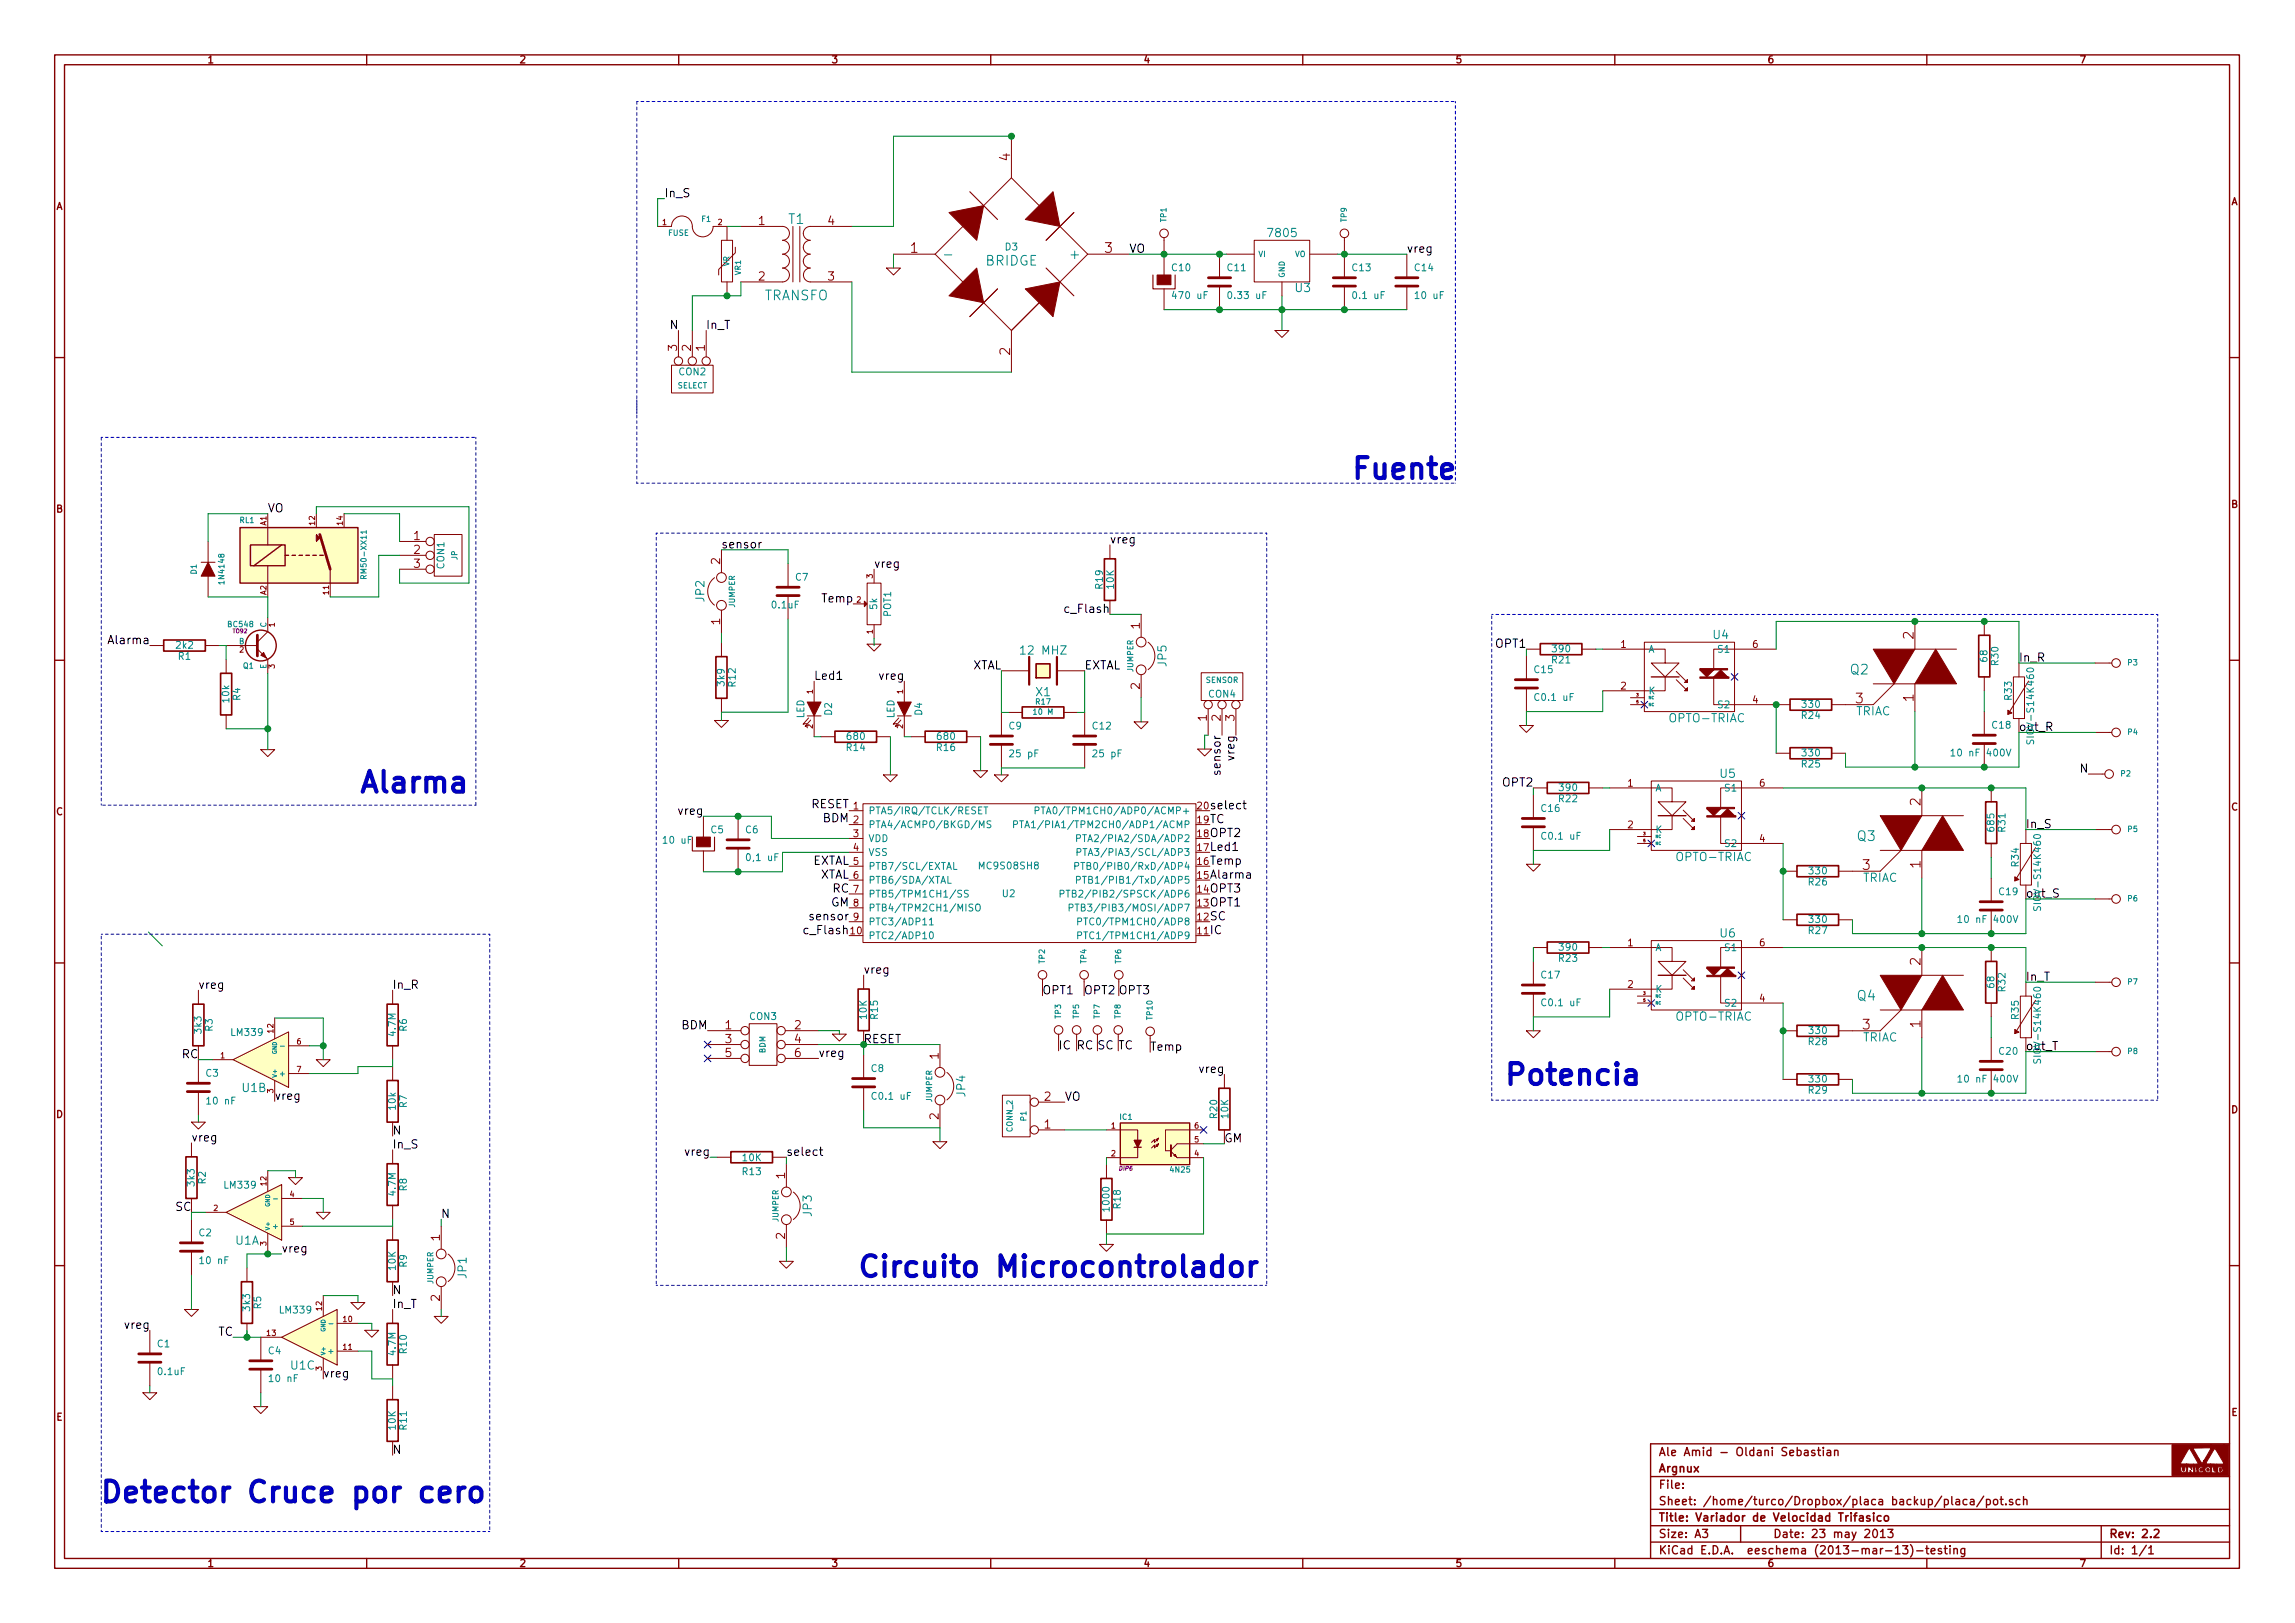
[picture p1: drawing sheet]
<svg xmlns="http://www.w3.org/2000/svg" width="420mm" height="297mm" viewBox="0 0 420 297" stroke-linecap="round" stroke-linejoin="round" font-family="sans-serif">
<defs><g id="words">
<g font-size="5.3" fill="#0000c2">
<text x="247.6" y="87.7">Fuente</text>
<text x="66" y="145.1">Alarma</text>
<text x="275.6" y="198.6">Potencia</text>
<text x="157.2" y="233.7">Circuito Microcontrolador</text>
<text x="18.5" y="275">Detector Cruce por cero</text>
</g>
<g font-size="2.5" fill="#840000">
<text x="184.9" y="29.4" transform="rotate(-90 184.9 29.4)">4</text>
<text x="166.7" y="46.3">1</text>
<text x="202.3" y="46.3">3</text>
<text x="184.9" y="65" transform="rotate(-90 184.9 65)">2</text>
<text x="350.3" y="117" transform="rotate(-90 350.3 117)">2</text>
<text x="350.3" y="128.4" transform="rotate(-90 350.3 128.4)">1</text>
<text x="351.6" y="147.4" transform="rotate(-90 351.6 147.4)">2</text>
<text x="351.6" y="158.9" transform="rotate(-90 351.6 158.9)">1</text>
<text x="351.6" y="176.6" transform="rotate(-90 351.6 176.6)">2</text>
<text x="351.6" y="188.1" transform="rotate(-90 351.6 188.1)">1</text>
</g>
<g font-size="2.5" fill="#008484">
<text x="144.3" y="41">T1</text>
<text x="196.4" y="47.4">+</text>
<text x="180.4" y="48.6">BRIDGE</text>
<text x="139.8" y="55">TRANSFO</text>
<text x="338.8" y="123.4">Q2</text>
<text x="339.7" y="128.7">3</text>
<text x="340" y="153.9">Q3</text>
<text x="341" y="159.2">3</text>
<text x="340" y="183.1">Q4</text>
<text x="341" y="188.4">3</text>
</g>
<g font-size="2.1">
<text x="121.7" y="36.1">In_S</text>
<text x="206.8" y="46.3">VO</text>
<text x="257.6" y="46.3">vreg</text>
<text x="122.7" y="60.2">N</text>
<text x="129.3" y="60.2">In_T</text>
<text x="49" y="93.8">VO</text>
<text x="132.1" y="100.4">sensor</text>
<text x="203.2" y="99.5">vreg</text>
<text x="160" y="103.9">vreg</text>
<text x="150.5" y="110.3">Temp</text>
<text x="195.3" y="112.2">c_Flash</text>
<text x="20.2" y="117.9">Alarma</text>
<text x="273.9" y="118.6">OPT1</text>
<text x="149" y="124.4">Led1</text>
<text x="161.1" y="124.4">vreg</text>
<text x="177.8" y="122.5">XTAL</text>
<text x="198.6" y="122.5">EXTAL</text>
<text x="369.6" y="121.1">In_R</text>
<text x="223.5" y="141.5" transform="rotate(-90 223.5 141.5)">sensor</text>
<text x="226" y="139" transform="rotate(-90 226 139)">vreg</text>
<text x="275.2" y="144">OPT2</text>
<text x="380.8" y="141.4">N</text>
<text x="124.3" y="149.1">vreg</text>
<text x="148.3" y="147.9">RESET</text>
<text x="221.5" y="148.1">select</text>
<text x="150.6" y="150.5">BDM</text>
<text x="221.5" y="155.7">Led1</text>
<text x="221.5" y="153.2">OPT2</text>
<text x="221.5" y="150.7">TC</text>
<text x="370.9" y="151.6">In_S</text>
<text x="148.5" y="158.3">EXTAL</text>
<text x="149.9" y="160.8">XTAL</text>
<text x="221.5" y="158.3">Temp</text>
<text x="221.5" y="160.8">Alarma</text>
<text x="152" y="165.9">GM</text>
<text x="152.4" y="163.4">RC</text>
<text x="221.5" y="165.9">OPT1</text>
<text x="221.5" y="163.4">OPT3</text>
<text x="147.5" y="171">c_Flash</text>
<text x="148.5" y="168.4">sensor</text>
<text x="221.5" y="171">IC</text>
<text x="221.5" y="168.4">SC</text>
<text x="158.1" y="178.2">vreg</text>
<text x="370.9" y="179.5">In_T</text>
<text x="36.3" y="181">vreg</text>
<text x="71.9" y="181">In_R</text>
<text x="190.9" y="182">OPT1</text>
<text x="124.7" y="188.4">BDM</text>
<text x="149.9" y="193.5">vreg</text>
<text x="204.7" y="192.1">TC</text>
<text x="210.6" y="192.3">Temp</text>
<text x="219.7" y="196.4">vreg</text>
<text x="50.3" y="201.3">vreg</text>
<text x="194.9" y="201.5">VO</text>
<text x="35.1" y="208.9">vreg</text>
<text x="71.9" y="207.7">N</text>
<text x="224.2" y="209.1">GM</text>
<text x="71.9" y="210.2">In_S</text>
<text x="125.5" y="211.5">vreg</text>
<text x="144" y="211.5">select</text>
<text x="80.8" y="222.9">N</text>
<text x="51.6" y="229.2">vreg</text>
<text x="71.9" y="236.9">N</text>
<text x="71.9" y="239.4">In_T</text>
<text x="23" y="243.2">vreg</text>
<text x="39.9" y="244.5">TC</text>
<text x="59.2" y="252.1">vreg</text>
<text x="71.9" y="266.1">N</text>
</g>
<g font-size="2.1" fill="#840000">
<text x="138.9" y="41.2">1</text>
<text x="151.6" y="41.2">4</text>
<text x="138.9" y="51.3">2</text>
<text x="151.6" y="51.3">3</text>
<text x="124" y="64.2" transform="rotate(-90 124 64.2)">3</text>
<text x="126.5" y="64.2" transform="rotate(-90 126.5 64.2)">2</text>
<text x="129" y="64.2" transform="rotate(-90 129 64.2)">1</text>
<text x="75.7" y="98.8">1</text>
<text x="75.7" y="101.4">2</text>
<text x="75.7" y="103.9">3</text>
<text x="131.8" y="103.3" transform="rotate(-90 131.8 103.3)">2</text>
<text x="131.8" y="114.3" transform="rotate(-90 131.8 114.3)">1</text>
<text x="208.7" y="115.1" transform="rotate(-90 208.7 115.1)">1</text>
<text x="208.7" y="126.1" transform="rotate(-90 208.7 126.1)">2</text>
<text x="220.9" y="132" transform="rotate(-90 220.9 132)">1</text>
<text x="223.5" y="132" transform="rotate(-90 223.5 132)">2</text>
<text x="226" y="132" transform="rotate(-90 226 132)">3</text>
<text x="198.5" y="182">OPT2 OPT3</text>
<text x="132.8" y="188.4">1</text>
<text x="132.8" y="190.9">3</text>
<text x="145.5" y="188.4">2</text>
<text x="145.5" y="190.9">4</text>
<text x="33.2" y="193.7">RC</text>
<text x="132.8" y="193.5">5</text>
<text x="145.5" y="193.5">6</text>
<text x="171.8" y="193.8" transform="rotate(-90 171.8 193.8)">1</text>
<text x="193.8" y="192.1">IC RC</text>
<text x="200.9" y="192.1">SC</text>
<text x="191.2" y="201.5">2</text>
<text x="171.8" y="204.9" transform="rotate(-90 171.8 204.9)">2</text>
<text x="191.2" y="206.5">1</text>
<text x="143.7" y="215.7" transform="rotate(-90 143.7 215.7)">1</text>
<text x="32.1" y="221.6">SC</text>
<text x="80.5" y="227.1" transform="rotate(-90 80.5 227.1)">1</text>
<text x="143.7" y="226.8" transform="rotate(-90 143.7 226.8)">2</text>
<text x="80.5" y="238.1" transform="rotate(-90 80.5 238.1)">2</text>
<text x="303.7" y="266.5">Ale Amid - Oldani Sebastian</text>
<text x="303.7" y="269.5">Argnux</text>
<text x="303.7" y="275.5">Sheet: /home/turco/Dropbox/placa backup/placa/pot.sch</text>
<text x="303.7" y="272.5">File:</text>
<text x="303.7" y="278.5">Title: Variador de Velocidad Trifasico</text>
<text x="303.7" y="281.5">Size: A3</text>
<text x="324.7" y="281.5">Date: 23 may 2013</text>
<text x="386.2" y="281.5">Rev: 2.2</text>
<text x="303.7" y="284.5">KiCad E.D.A. eeschema (2013-mar-13)-testing</text>
<text x="386.2" y="284.5">Id: 1/1</text>
</g>
<g font-size="2.1" fill="#008484">
<text x="232.3" y="43.4">7805</text>
<text x="237.2" y="53.5">U3</text>
<text x="129" y="110.1" transform="rotate(-90 129 110.1)">JP2</text>
<text x="187.2" y="119.8">12 MHZ</text>
<text x="313.7" y="117">U4</text>
<text x="213.6" y="121.9" transform="rotate(-90 213.6 121.9)">JP5</text>
<text x="189.7" y="127.4">X1</text>
<text x="339.7" y="130.9">TRIAC</text>
<text x="305.9" y="132.2">OPTO-TRIAC</text>
<text x="369.6" y="133.8">out_R</text>
<text x="314.9" y="142.4">U5</text>
<text x="307.1" y="157.6">OPTO-TRIAC</text>
<text x="341" y="161.4">TRIAC</text>
<text x="370.9" y="164.3">out_S</text>
<text x="314.9" y="171.6">U6</text>
<text x="307.1" y="186.8">OPTO-TRIAC</text>
<text x="341" y="190.6">TRIAC</text>
<text x="370.9" y="192.2">out_T</text>
<text x="44.4" y="199.9">U1B</text>
<text x="176.7" y="200.7" transform="rotate(-90 176.7 200.7)">JP4</text>
<text x="43.1" y="227.8">U1A</text>
<text x="148.6" y="222.6" transform="rotate(-90 148.6 222.6)">JP3</text>
<text x="85.4" y="233.9" transform="rotate(-90 85.4 233.9)">JP1</text>
<text x="53.3" y="250.7">U1C</text>
</g>
<text font-size="2.1" fill="#008400" x="158.1" y="190.9">RESET</text>
<g font-size="1.8" fill="#840000">
<text x="38.1" y="11.6">1</text>
<text x="95.2" y="11.6">2</text>
<text x="152.3" y="11.6">3</text>
<text x="209.5" y="11.6">4</text>
<text x="266.6" y="11.6">5</text>
<text x="323.7" y="11.6">6</text>
<text x="380.8" y="11.6">7</text>
<text x="10.3" y="38.4">A</text>
<text x="408.5" y="37.5">A</text>
<text x="10.3" y="93.8">B</text>
<text x="408.5" y="92.9">B</text>
<text x="296.7" y="118.6">1</text>
<text x="320.9" y="118.6">6</text>
<text x="296.7" y="126.2">2</text>
<text x="320.9" y="128.7">4</text>
<text x="298" y="144">1</text>
<text x="322.1" y="144">6</text>
<text x="10.3" y="149.2">C</text>
<text x="156.2" y="148.1">1</text>
<text x="219.3" y="148.1">20</text>
<text x="408.5" y="148.3">C</text>
<text x="156.2" y="150.7">2</text>
<text x="156.2" y="153.2">3</text>
<text x="156.2" y="155.7">4</text>
<text x="219.3" y="155.7">17</text>
<text x="219.3" y="153.2">18</text>
<text x="219.3" y="150.7">19</text>
<text x="298" y="151.6">2</text>
<text x="322.1" y="154.1">4</text>
<text x="156.2" y="158.3">5</text>
<text x="156.2" y="160.8">6</text>
<text x="219.3" y="160.8">15</text>
<text x="219.3" y="158.3">16</text>
<text x="156.2" y="163.4">7</text>
<text x="156.2" y="165.9">8</text>
<text x="219.3" y="165.9">13</text>
<text x="219.3" y="163.4">14</text>
<text x="155.8" y="171">10</text>
<text x="156.2" y="168.4">9</text>
<text x="219.3" y="171">11</text>
<text x="219.3" y="168.4">12</text>
<text x="298" y="173.2">1</text>
<text x="322.1" y="173.2">6</text>
<text x="298" y="180.8">2</text>
<text x="322.1" y="183.3">4</text>
<text x="408.5" y="203.7">D</text>
<text x="10.3" y="204.6">D</text>
<text x="10.3" y="260">E</text>
<text x="408.5" y="259.1">E</text>
<text x="38.1" y="286.8">1</text>
<text x="95.2" y="286.8">2</text>
<text x="152.3" y="286.8">3</text>
<text x="209.5" y="286.8">4</text>
<text x="266.6" y="286.8">5</text>
<text x="323.7" y="286.8">6</text>
<text x="380.8" y="286.8">7</text>
</g>
<g font-size="1.8" fill="#008484">
<text x="184" y="45.8">D3</text>
<text x="214.6" y="49.6">C10</text>
<text x="224.8" y="49.6">C11</text>
<text x="247.6" y="49.6">C13</text>
<text x="259.1" y="49.6">C14</text>
<text x="215" y="54.7">470 uF</text>
<text x="225.2" y="54.7">0.33 uF</text>
<text x="248" y="54.7">0.1 uF</text>
<text x="259.3" y="54.7">10 uF</text>
<text x="124.3" y="68.7">CON2</text>
<text x="81.3" y="104.1" transform="rotate(-90 81.3 104.1)">CON1</text>
<text x="145.7" y="106.3">C7</text>
<text x="201.9" y="107.7" transform="rotate(-90 201.9 107.7)">R19</text>
<text x="203.9" y="107.7" transform="rotate(-90 203.9 107.7)">10K</text>
<text x="141.4" y="111.3">0.1uF</text>
<text x="160.6" y="111.5" transform="rotate(-90 160.6 111.5)">5k</text>
<text x="163.1" y="112.8" transform="rotate(-90 163.1 112.8)">POT1</text>
<text x="32.3" y="118.7">2k2</text>
<text x="284.3" y="119.4">390</text>
<text x="301.8" y="119.4">A</text>
<text x="314.6" y="119.4">S1</text>
<text x="32.7" y="120.7">R1</text>
<text x="132.6" y="125.5" transform="rotate(-90 132.6 125.5)">3k9</text>
<text x="134.7" y="125.6" transform="rotate(-90 134.7 125.6)">R12</text>
<text x="280.9" y="123.2">C15</text>
<text x="284.2" y="121.4">R21</text>
<text x="363.8" y="121" transform="rotate(-90 363.8 121)">68</text>
<text x="365.9" y="121.7" transform="rotate(-90 365.9 121.7)">R30</text>
<text x="42" y="128.5" transform="rotate(-90 42 128.5)">10k</text>
<text x="44" y="128.2" transform="rotate(-90 44 128.2)">R4</text>
<text x="147.2" y="131.5" transform="rotate(-90 147.2 131.5)">LED</text>
<text x="152.3" y="130.9" transform="rotate(-90 152.3 130.9)">D2</text>
<text x="163.7" y="131.5" transform="rotate(-90 163.7 131.5)">LED</text>
<text x="168.8" y="130.9" transform="rotate(-90 168.8 130.9)">D4</text>
<text x="221.3" y="127.6">CON4</text>
<text x="281.3" y="128.3">C0.1 uF</text>
<text x="301.8" y="127.1">K</text>
<text x="314.6" y="129.6">S2</text>
<text x="329.9" y="131.6">R24</text>
<text x="330" y="129.5">330</text>
<text x="368.3" y="128.1" transform="rotate(-90 368.3 128.1)">R33</text>
<text x="155" y="137.4">R14</text>
<text x="155.2" y="135.4">680</text>
<text x="171.6" y="137.4">R16</text>
<text x="171.7" y="135.4">680</text>
<text x="184.7" y="133.5">C9</text>
<text x="200.1" y="133.5">C12</text>
<text x="364.8" y="133.3">C18</text>
<text x="372.4" y="135.3" transform="rotate(-90 372.4 135.3)">SIOV-S14K460</text>
<text x="185.1" y="138.6">25 pF</text>
<text x="200.4" y="138.6">25 pF</text>
<text x="329.9" y="140.4">R25</text>
<text x="330" y="138.4">330</text>
<text x="358" y="138.4">10 nF 400V</text>
<text x="159" y="149">PTA5/IRQ/TCLK/RESET</text>
<text x="192.7" y="149">PTA0/TPM1CH0/ADP0/ACMP+</text>
<text x="282.2" y="148.6">C16</text>
<text x="285.4" y="146.8">R22</text>
<text x="285.6" y="144.8">390</text>
<text x="303.1" y="144.8">A</text>
<text x="315.9" y="144.8">S1</text>
<text x="121.7" y="154.4">10 uF</text>
<text x="130.2" y="152.5">C5</text>
<text x="136.5" y="152.5">C6</text>
<text x="159" y="151.5">PTA4/ACMPO/BKGD/MS</text>
<text x="159" y="154.1">VDD</text>
<text x="189.3" y="151.5">PTA1/PIA1/TPM2CH0/ADP1/ACMP</text>
<text x="199.5" y="154.1">PTA2/PIA2/SDA/ADP2</text>
<text x="282.5" y="153.7">C0.1 uF</text>
<text x="303.1" y="152.5">K</text>
<text x="315.9" y="155">S2</text>
<text x="365.1" y="152" transform="rotate(-90 365.1 152)">685</text>
<text x="367.1" y="152.2" transform="rotate(-90 367.1 152.2)">R31</text>
<text x="137" y="157.6">0,1 uF</text>
<text x="159" y="156.6">VSS</text>
<text x="159" y="159.2">PTB7/SCL/EXTAL</text>
<text x="159" y="161.7">PTB6/SDA/XTAL</text>
<text x="179.5" y="159.1">MC9S08SH8</text>
<text x="199.7" y="159.2">PTB0/PIB0/RxD/ADP4</text>
<text x="199.7" y="156.6">PTA3/PIA3/SCL/ADP3</text>
<text x="199.9" y="161.7">PTB1/PIB1/TxD/ADP5</text>
<text x="331.3" y="160">330</text>
<text x="369.6" y="158.5" transform="rotate(-90 369.6 158.5)">R34</text>
<text x="159" y="164.2">PTB5/TPM1CH1/SS</text>
<text x="159" y="166.8">PTB4/TPM2CH1/MISO</text>
<text x="183.5" y="164.2">U2</text>
<text x="197.2" y="164.2">PTB2/PIB2/SPSCK/ADP6</text>
<text x="198.8" y="166.8">PTB3/PIB3/MOSI/ADP7</text>
<text x="331.2" y="162">R26</text>
<text x="366" y="163.8">C19</text>
<text x="373.6" y="165.8" transform="rotate(-90 373.6 165.8)">SIOV-S14K460</text>
<text x="159" y="169.3">PTC3/ADP11</text>
<text x="159" y="171.9">PTC2/ADP10</text>
<text x="199.5" y="171.9">PTC1/TPM1CH1/ADP9</text>
<text x="199.5" y="169.3">PTC0/TPM1CH0/ADP8</text>
<text x="285.6" y="174">390</text>
<text x="331.2" y="170.9">R27</text>
<text x="331.3" y="168.9">330</text>
<text x="359.2" y="168.9">10 nF 400V</text>
<text x="282.2" y="179.1">C17</text>
<text x="285.4" y="176">R23</text>
<text x="303.1" y="174.1">A</text>
<text x="315.9" y="174.1">S1</text>
<text x="282.5" y="184.1">C0.1 uF</text>
<text x="303.1" y="181.7">K</text>
<text x="315.9" y="184.2">S2</text>
<text x="365.1" y="180.7" transform="rotate(-90 365.1 180.7)">68</text>
<text x="367.1" y="181.4" transform="rotate(-90 367.1 181.4)">R32</text>
<text x="36.9" y="189.1" transform="rotate(-90 36.9 189.1)">3k3</text>
<text x="38.9" y="188.7" transform="rotate(-90 38.9 188.7)">R3</text>
<text x="42.4" y="189.6">LM339</text>
<text x="72.4" y="189.5" transform="rotate(-90 72.4 189.5)">4.7M</text>
<text x="74.5" y="188.7" transform="rotate(-90 74.5 188.7)">R6</text>
<text x="137.3" y="186.7">CON3</text>
<text x="158.7" y="186.4" transform="rotate(-90 158.7 186.4)">10K</text>
<text x="160.7" y="186.4" transform="rotate(-90 160.7 186.4)">R15</text>
<text x="331.2" y="191.2">R28</text>
<text x="331.3" y="189.2">330</text>
<text x="369.6" y="186.5" transform="rotate(-90 369.6 186.5)">R35</text>
<text x="37.7" y="197">C3</text>
<text x="159.5" y="196.2">C8</text>
<text x="366" y="193">C20</text>
<text x="373.6" y="193.7" transform="rotate(-90 373.6 193.7)">SIOV-S14K460</text>
<text x="38.1" y="202.1">10 nF</text>
<text x="72.4" y="203" transform="rotate(-90 72.4 203)">10k</text>
<text x="74.5" y="202.7" transform="rotate(-90 74.5 202.7)">R7</text>
<text x="159.9" y="201.3">C0.1 uF</text>
<text x="331.2" y="200.1">R29</text>
<text x="331.3" y="198.1">330</text>
<text x="359.2" y="198.1">10 nF 400V</text>
<text x="222.8" y="204.6" transform="rotate(-90 222.8 204.6)">R20</text>
<text x="224.9" y="204.6" transform="rotate(-90 224.9 204.6)">10K</text>
<text x="136" y="215">R13</text>
<text x="136" y="212.5">10K</text>
<text x="35.6" y="217" transform="rotate(-90 35.6 217)">3k3</text>
<text x="37.6" y="216.6" transform="rotate(-90 37.6 216.6)">R2</text>
<text x="41.2" y="217.5">LM339</text>
<text x="72.4" y="218.7" transform="rotate(-90 72.4 218.7)">4.7M</text>
<text x="74.5" y="217.9" transform="rotate(-90 74.5 217.9)">R8</text>
<text x="203.1" y="221.4" transform="rotate(-90 203.1 221.4)">1000</text>
<text x="205.2" y="221.1" transform="rotate(-90 205.2 221.1)">R18</text>
<text x="36.4" y="226.2">C2</text>
<text x="36.8" y="231.3">10 nF</text>
<text x="72.4" y="232.4" transform="rotate(-90 72.4 232.4)">10K</text>
<text x="74.5" y="231.9" transform="rotate(-90 74.5 231.9)">R9</text>
<text x="45.8" y="239.9" transform="rotate(-90 45.8 239.9)">3k3</text>
<text x="47.8" y="239.5" transform="rotate(-90 47.8 239.5)">R5</text>
<text x="51.3" y="240.4">LM339</text>
<text x="28.8" y="246.6">C1</text>
<text x="29" y="251.6">0.1uF</text>
<text x="49.1" y="247.8">C4</text>
<text x="72.4" y="247.9" transform="rotate(-90 72.4 247.9)">4.7M</text>
<text x="74.5" y="247.6" transform="rotate(-90 74.5 247.6)">R10</text>
<text x="49.5" y="252.9">10 nF</text>
<text x="72.4" y="261.6" transform="rotate(-90 72.4 261.6)">10K</text>
<text x="74.5" y="261.6" transform="rotate(-90 74.5 261.6)">R11</text>
</g>
<g font-size="1.4" fill="#840000">
<text x="121.3" y="41.2">1</text>
<text x="131.4" y="41.2">2</text>
<text x="48.8" y="96.2" transform="rotate(-90 48.8 96.2)">A1</text>
<text x="57.7" y="96.1" transform="rotate(-90 57.7 96.1)">12</text>
<text x="62.7" y="96.1" transform="rotate(-90 62.7 96.1)">14</text>
<text x="159.8" y="105.8" transform="rotate(-90 159.8 105.8)">3</text>
<text x="48.8" y="108.9" transform="rotate(-90 48.8 108.9)">A2</text>
<text x="60.2" y="108.8" transform="rotate(-90 60.2 108.8)">11</text>
<text x="156.8" y="110.3">2</text>
<text x="43.9" y="119.4">2</text>
<text x="50.3" y="114.7" transform="rotate(-90 50.3 114.7)">1</text>
<text x="159.8" y="116" transform="rotate(-90 159.8 116)">1</text>
<text x="50.3" y="122.3" transform="rotate(-90 50.3 122.3)">3</text>
<text x="148.8" y="127" transform="rotate(-90 148.8 127)">1</text>
<text x="165.3" y="127" transform="rotate(-90 165.3 127)">1</text>
<text x="148.8" y="133.3" transform="rotate(-90 148.8 133.3)">2</text>
<text x="165.3" y="133.3" transform="rotate(-90 165.3 133.3)">2</text>
<text x="50" y="189" transform="rotate(-90 50 189)">12</text>
<text x="54.4" y="191.1">6</text>
<text x="40.4" y="193.7">1</text>
<text x="54.4" y="196.2">7</text>
<text x="50" y="200" transform="rotate(-90 50 200)">3</text>
<text x="203.5" y="206.5">1</text>
<text x="218.7" y="209.1">5</text>
<text x="218.7" y="206.5">6</text>
<text x="203.5" y="211.6">2</text>
<text x="218.7" y="211.6">4</text>
<text x="39.1" y="221.6">2</text>
<text x="48.8" y="217" transform="rotate(-90 48.8 217)">12</text>
<text x="53.1" y="219.1">4</text>
<text x="48.8" y="228" transform="rotate(-90 48.8 228)">3</text>
<text x="53.1" y="224.2">5</text>
<text x="58.9" y="239.8" transform="rotate(-90 58.9 239.8)">12</text>
<text x="48.9" y="244.5">13</text>
<text x="62.8" y="241.9">10</text>
<text x="58.9" y="250.8" transform="rotate(-90 58.9 250.8)">3</text>
<text x="62.8" y="247">11</text>
</g>
<g font-size="1.4" fill="#008484">
<text x="128.5" y="40.6">F1</text>
<text x="213.5" y="40.6" transform="rotate(-90 213.5 40.6)">TP1</text>
<text x="246.6" y="40.6" transform="rotate(-90 246.6 40.6)">TP9</text>
<text x="122.3" y="43.1">FUSE</text>
<text x="230.4" y="47">VI</text>
<text x="237" y="47">VO</text>
<text x="133.5" y="48.8" transform="rotate(-90 133.5 48.8)">VR</text>
<text x="135.6" y="50.3" transform="rotate(-90 135.6 50.3)">VR1</text>
<text x="235.2" y="50.8" transform="rotate(-90 235.2 50.8)">GND</text>
<text x="124" y="71.1">SELECT</text>
<text x="43.9" y="95.7">RL1</text>
<text x="36" y="105.1" transform="rotate(-90 36 105.1)">D1</text>
<text x="41.1" y="106.6" transform="rotate(-90 41.1 106.6)">1N4148</text>
<text x="67.1" y="105.3" transform="rotate(-90 67.1 105.3)">RM50-XX11</text>
<text x="83.7" y="102.5" transform="rotate(-90 83.7 102.5)">JP</text>
<text x="134.5" y="111.2" transform="rotate(-90 134.5 111.2)">JUMPER</text>
<text x="41.8" y="114.8">BC548</text>
<text x="43.7" y="117.9">B</text>
<text x="48.8" y="114.8" transform="rotate(-90 48.8 114.8)">C</text>
<text x="44.5" y="122.4">Q1</text>
<text x="48.8" y="122.4" transform="rotate(-90 48.8 122.4)">E</text>
<text x="207.5" y="123" transform="rotate(-90 207.5 123)">JUMPER</text>
<text x="220.8" y="125">SENSOR</text>
<text x="389.6" y="121.8">P3</text>
<text x="189.4" y="130.8">10 M</text>
<text x="189.7" y="128.9">R17</text>
<text x="389.6" y="134.5">P4</text>
<text x="388.3" y="142.1">P2</text>
<text x="389.6" y="152.3">P5</text>
<text x="389.6" y="165">P6</text>
<text x="191.3" y="176.3" transform="rotate(-90 191.3 176.3)">TP2</text>
<text x="198.9" y="176.3" transform="rotate(-90 198.9 176.3)">TP4</text>
<text x="205.3" y="176.3" transform="rotate(-90 205.3 176.3)">TP6</text>
<text x="389.6" y="180.2">P7</text>
<text x="194.2" y="186.4" transform="rotate(-90 194.2 186.4)">TP3</text>
<text x="197.5" y="186.4" transform="rotate(-90 197.5 186.4)">TP5</text>
<text x="201.3" y="186.4" transform="rotate(-90 201.3 186.4)">TP7</text>
<text x="205.2" y="186.4" transform="rotate(-90 205.2 186.4)">TP8</text>
<text x="211" y="186.5" transform="rotate(-90 211 186.5)">TP10</text>
<text x="51.5" y="197">+</text>
<text x="140.1" y="192.8" transform="rotate(-90 140.1 192.8)">BDM</text>
<text x="389.6" y="192.9">P8</text>
<text x="170.6" y="201.7" transform="rotate(-90 170.6 201.7)">JUMPER</text>
<text x="185.4" y="207.1" transform="rotate(-90 185.4 207.1)">CONN_2</text>
<text x="187.9" y="205.1" transform="rotate(-90 187.9 205.1)">P1</text>
<text x="205" y="204.9">IC1</text>
<text x="214.4" y="214.6">4N25</text>
<text x="50.2" y="224.9">+</text>
<text x="142.5" y="223.6" transform="rotate(-90 142.5 223.6)">JUMPER</text>
<text x="79.3" y="235" transform="rotate(-90 79.3 235)">JUMPER</text>
<text x="60.4" y="247.8">+</text>
</g>
<g font-size="1.1" fill="#008484">
<text x="50.7" y="197.2" transform="rotate(-90 50.7 197.2)">V+</text>
<text x="50.7" y="193" transform="rotate(-90 50.7 193)">GND</text>
<text x="49.4" y="220.9" transform="rotate(-90 49.4 220.9)">GND</text>
<text x="49.4" y="225.2" transform="rotate(-90 49.4 225.2)">V+</text>
<text x="59.6" y="243.8" transform="rotate(-90 59.6 243.8)">GND</text>
<text x="59.6" y="248" transform="rotate(-90 59.6 248)">V+</text>
</g>
<text font-size="1.1" fill="#840084" x="205" y="214.2">DIP6</text>
<text font-size="1" fill="#840084" x="42.7" y="115.9">TO92</text>
<g font-size=".7" fill="#840000">
<text x="299.6" y="127.4">3</text>
<text x="299.6" y="128.7">5</text>
<text x="300.9" y="152.8">3</text>
<text x="300.9" y="154.1">5</text>
<text x="300.9" y="182.1">3</text>
<text x="300.9" y="183.3">5</text>
</g>
<g font-size=".7" fill="#008484">
<text x="301.8" y="128">NC</text>
<text x="301.8" y="129.2">NC</text>
<text x="303.1" y="153.4">NC</text>
<text x="303.1" y="154.6">NC</text>
<text x="303.1" y="182.6">NC</text>
<text x="303.1" y="183.8">NC</text>
</g>
</g></defs>
<g fill="none" stroke="#840000" stroke-width=".25">
<path d="M10 10h400v277h-400zM11.8 11.8h396.4v273.4h-396.4zM67.1 10v1.8M124.3 10v1.8M181.4 10v1.8M238.5 10v1.8M295.6 10v1.8M352.8 10v1.8M10 65.4h1.8M408.2 65.4h1.8M43.9 96.6h21.6v10.1h-21.6zM45.8 99.7h6.4v3.8h-6.4z"/>
<path d="M51.6 99.7l-5.1 3.8M52.2 101.6h.6M53.5 101.6h.6M54.7 101.6h.7M56 101.6h.6M57.3 101.6h.6M58.5 101.6h.7M10 120.8h1.8M302.3 123.9h5.1M408.2 120.8h1.8M303.6 149.3h5.1M10 176.2h1.8"/>
<path d="M303.6 178.5h5.1M408.2 176.2h1.8M205.1 205.5h12.7v7.6h-12.7zM207.6 210h1.3M10 231.6h1.8M408.2 231.6h1.8M302.2 279.2h106M302.2 276.2h106M302.2 270.2h106M308.1 272.3v.1M308.1 271.5v.1M311.7 279.9h.9l-.5 .6 .4 .1v.7l-.2 .1-.6-.1"/>
<path d="M318.7 279.2v3M330.4 265.5h.6v.9M331 265.8h-.5l-.2 .3 .2 .3 .5-.1M332.2 265.5a.37 .37 0 0 0-.6 .1l.1 .2 .5 .2 .1 .1-.2 .3-.5-.1M332.7 265.4h.6M332.9 264.9v1.3l.4 .2M333.8 264.9v.2M333.8 265.4v1M334.5 265.5h.6l.1 .9M335.2 265.8h-.5l-.3 .3 .3 .3 .5-.1M335.9 265.5l.2-.1 .3 .1 .1 .9M335.9 265.4v1"/>
<path d="M345.6 279.9h1l-.6 .6 .5 .1v.7l-.2 .1-.7-.1M356 274.5l.4-.1 .3 .3-.1 .6h-.6M357.3 273.9v1.3l.2 .2M358.1 274.5h.6v.9M358.7 274.8h-.4l-.3 .2 .3 .4 .4-.1M360.1 274.5l-.4-.1-.3 .3 .1 .6 .2 .1 .4-.1M360.8 274.5h.5l.1 .9M361.4 274.8h-.5l-.2 .2 .2 .4 .5-.1M363.2 273.8l-1.3 2M363.7 274.5l.4-.1 .3 .3-.1 .6h-.6M363.7 274.4v1.5M365 274.5l.2-.1 .5 .1v.6l-.1 .2-.4 .1-.2-.1z"/>
<path d="M366.2 274.4h.5M366.4 273.9v1.3l.3 .2M367.2 275.3v.1M368.5 274.5a.37 .37 0 0 0-.6 .1v.2l.6 .2v.1l-.2 .3-.4-.1M369.8 274.5l-.4-.1-.3 .3 .1 .6 .2 .1 .4-.1M370.5 274.5l.2-.1 .3 .1 .1 .9M370.5 273.9v1.5M384.7 279.2v6M408.2 264.2h-106v21M67.1 285.2v1.8M124.3 285.2v1.8M181.4 285.2v1.8"/>
<path d="M238.5 285.2v1.8M295.6 285.2v1.8M302.2 282.2h106M343 280l.2-.1a.81 .81 0 0 1 .6 .6 .81 .81 0 0 1-.3 .8l-.1 .1a.79 .79 0 0 1-.4-1.4zM344.3 280.3l.4-.4v1.5M344.3 281.4h.8M348.3 282.9h1l-.5 .6 .4 .1v.7l-.2 .1-.7-.1M349.8 282.7a1.71 1.71 0 0 1 0 2.3M350.9 283.8h1.1M352.6 283.4h.5M352.8 282.9v1.3l.3 .2M352.8 285.2v1.8"/>
<path d="M353.5 283.9l.8-.1-.1-.3-.4-.1-.3 .2 .1 .7h.6M355.4 283.5a.37 .37 0 0 0-.6 .1l.1 .2 .5 .2 .1 .1-.2 .3-.5-.1M355.9 283.4h.6M356.1 282.9v1.3l.4 .2M357 282.9v.1M357 283.4v1M357.7 283.5l.2-.1 .4 .1v.9M357.7 283.4v1M359.7 283.4l-.1 1.3-.2 .2-.3-.1M359.7 283.5l-.4-.1-.3 .3 .1 .6 .2 .1 .4-.1M392.9 282.8l-1.2 1.9M393.4 283.3l.4-.4v1.5"/>
<path d="M393.4 284.4h.8"/>
<circle cx="47.8" cy="118.1" r="2.82"/>
</g>
<g fill="none" stroke="#840000" stroke-width=".3">
<path d="M30 117.1h7.6v2.1h-7.6zM202.2 102.3h2v7.6h-2zM282 117.8h7.6v2h-7.6zM362.3 116.3h2v7.6h-2zM40.4 123.2h2v7.6h-2zM131.1 120.2h2v7.6h-2zM152.9 133.8h7.6v2.1h-7.6zM169.4 133.8h7.6v2.1h-7.6zM187.1 129.4h7.7v2h-7.7zM189.7 121.5h2.5v2.5h-2.5zM327.7 128h7.6v2h-7.6zM327.7 136.8h7.6v2.1h-7.6z"/>
<path d="M283.3 143.2h7.6v2h-7.6zM329 158.4h7.6v2.1h-7.6zM363.5 146.7h2.1v7.7h-2.1zM283.3 172.4h7.6v2h-7.6zM329 167.3h7.6v2.1h-7.6zM363.5 176h2.1v7.6h-2.1zM35.3 183.8h2v7.6h-2zM70.9 197.8h2v7.6h-2zM70.9 183.8h2v7.6h-2zM157.1 181h2v7.6h-2zM223.1 199.2h2.1v7.6h-2.1zM329 187.6h7.6v2.1h-7.6z"/>
<path d="M329 196.5h7.6v2.1h-7.6zM34 211.7h2.1v7.6h-2.1zM70.9 213h2v7.6h-2zM133.8 210.8h7.6v2h-7.6zM201.5 215.7h2.1v7.6h-2.1zM44.2 234.6h2v7.6h-2zM70.9 227h2v7.6h-2zM70.9 256.2h2v7.6h-2zM70.9 242.2h2v7.6h-2zM342.3 277.5a.37 .37 0 0 0-.6 .1l.1 .2 .5 .2 .1 .1-.2 .3-.5-.1M343 276.9v.1M343 277.4v1"/>
<path d="M344.4 277.5l-.5-.1-.2 .3v.6l.2 .1 .5-.1M345 277.5l.2-.1 .5 .1v.6l-.1 .2-.4 .1-.2-.1zM394.4 280l.6-.1 .2 .4-.9 1.1h.9"/>
</g>
<g fill="none" stroke="#000084" stroke-width=".18">
<path d="M300.4 128.4l1.3 1.2M301.7 128.4l-1.3 1.2M316.9 123.3l1.3 1.2M318.2 123.3l-1.3 1.2M301.7 153.8l1.2 1.2M302.9 153.8l-1.2 1.2M318.2 148.7l1.2 1.2M319.4 148.7l-1.2 1.2M318.2 177.9l1.2 1.2M319.4 177.9l-1.2 1.2M128.9 193.1l1.2 1.2M128.9 190.6l1.2 1.2"/>
<path d="M130.1 193.1l-1.2 1.2M130.1 190.6l-1.2 1.2M301.7 183l1.2 1.2M302.9 183l-1.2 1.2M219.7 206.2l1.3 1.2M221 206.2l-1.3 1.2"/>
</g>
<g fill="none" stroke="#840000" stroke-width=".51">
<path d="M221.2 52.4h4.1M221.2 50.8h4.1M244.1 52.4h4.1M244.1 50.8h4.1M255.5 52.4h4.1M255.5 50.8h4.1M58.5 97.8l2 6.4M47.1 116.2v3.9M142.2 109h4.1M142.2 107.5h4.1M181.3 136.2h4.1M181.3 134.7h4.1"/>
<path d="M196.5 136.2h4.1M196.5 134.7h4.1M277.4 125.9h4.1M277.4 124.4h4.1M361.2 136.1h4.1M361.2 134.6h4.1M133.1 155.2h4.1M133.1 153.7h4.1M278.7 151.3h4.1M278.7 149.8h4.1M362.5 166.6h4.1M362.5 165h4.1"/>
<path d="M34.3 199.8h4.1M34.3 198.3h4.1M156.1 198.9h4M156.1 197.4h4M278.7 181.8h4.1M278.7 180.3h4.1M362.5 195.8h4.1M362.5 194.2h4.1M33 229h4.1M33 227.5h4.1M25.4 249.3h4.1M25.4 247.8h4.1"/>
<path d="M45.7 250.6h4.1M45.7 249.1h4.1"/>
</g>
<g fill="none" stroke="#840000" stroke-width=".18">
<path d="M185.2 32.5l-5.1 5.1M185.2 32.5l5 5.1M185.2 24.9v7.6M196.6 38.9l-5.1 5.1M120.4 41.4h2.5a1.93 1.93 0 0 1 2.1-1.9 1.93 1.93 0 0 1 1.8 2.3 1.91 1.91 0 0 0 2 1.5 1.91 1.91 0 0 0 1.8-1.9h2.5v2.6M132.1 44h2v7.6h-2zM133.1 51.6v2.5M134.6 45.2v1.1l-3 3v1M135.6 41.4h7.7a1.27 1.27 0 0 1 1.2 1.3 1.27 1.27 0 0 1-1.2 1.3 1.27 1.27 0 0 1 1.2 1.2 1.27 1.27 0 0 1-1.2 1.3 1.27 1.27 0 0 1 1.2 1.3 1.27 1.27 0 0 1-1.2 1.3 1.27 1.27 0 0 1 1.2 1.2 1.27 1.27 0 0 1-1.2 1.3h-7.7M145.2 41.4v10.2M146.4 41.4v10.2M156 41.4h-7.7a1.27 1.27 0 0 0-1.2 1.3 1.27 1.27 0 0 0 1.2 1.3 1.27 1.27 0 0 0-1.2 1.2 1.27 1.27 0 0 0 1.2 1.3 1.27 1.27 0 0 0-1.2 1.3 1.27 1.27 0 0 0 1.2 1.3 1.27 1.27 0 0 0-1.2 1.2 1.27 1.27 0 0 0 1.2 1.3h7.7"/>
<path d="M162.3 49.1h2.5l-1.2 1.2zM163.6 46.5h7.6M171.2 46.5l5.1 5.1M176.3 41.4l-5.1 5.1M180.1 55.4l5.1 5.1M182.6 52.9l-5.1 5M190.2 55.4l-5 5.1M194.1 41.4l5 5.1M199.1 46.5l-5 5.1M199.1 46.5h7.7M213.1 43.5v6.8M213.1 52.9v3.8"/>
<path d="M223.3 46.5v4.3M223.3 52.4v4.3M224.5 46.5h5.1M229.6 44h10.2v7.6h-10.2zM234.7 51.6v2.5M239.8 46.5h5.1M246.1 43.5v7.3M246.1 52.4v4.3M257.6 46.5v4.3M257.6 52.4v4.3M122.9 66.8h7.7v5.1h-7.7zM124.2 60.5v4.8"/>
<path d="M126.7 60.5v4.8M129.3 60.5v4.8M185.2 60.5v7.6M233.4 60.5h2.6l-1.3 1.3zM38.1 99.1v3.8M49 94v5.7M57.9 94v3.8M63 97.8v1.3l-.6-.6zM63 94v3.8M73.2 99.1h4.8M79.5 97.8h5.1v7.6h-5.1zM203.2 99.7v2.6"/>
<path d="M27.4 118.1h2.6M36.8 102.9h2.6M37.6 118.1h2.5M38.1 105.4v3.9M41.4 118.1h5.7M47.1 118.8l1.9 1.9v2.5M49 103.5v5.8M49 113.1v2.5l-1.9 1.9M60.5 104.2v5.1M73.2 101.6h4.8M73.2 104.2h4.8M130.8 105.7a3.2 3.2 0 0 0 0 5.1"/>
<path d="M132.1 100.6v4.2M132.1 111.7v4.2M132.1 117.6v2.6M144.3 103.2v4.3M144.3 109v4.3M156.2 110.5h2M158.7 106.7h2.6v7.6h-2.6zM158.7 117.9h2.6l-1.3 1.3zM160 104.2v2.5M160 114.3v2.6M203.2 109.9v2.5M208.9 112.4v4.2"/>
<path d="M210.2 117.5a3.2 3.2 0 0 1 0 5.1M279.5 118.8h2.5M289.6 118.8h2.6M293.4 118.8h11.5v2.5h-2.6l2.6 2.6 2.5-2.6h-2.5M301 117.5h16.6v12.7h-16.6zM325.2 118.8h-11.5v3.6M350.6 113.7v5.1h7.6M363.3 113.7v2.6M41.4 120.7v2.5M41.4 130.8v2.6M47.8 137.2h2.5l-1.3 1.3zM130.8 131.9h2.5l-1.2 1.2z"/>
<path d="M132.1 127.8v2.5M147.8 131h2.5M148 131.4l-1 1.1 .7-.1M148.4 131.8l-1 1.1 .6-.1M149 124.7v3.8M149 131v3.8M150.3 134.8h2.6M160.5 134.8h2.5M164.3 131h2.5M164.5 131.4l-1 1.1 .7-.1M164.9 131.8l-1 1.1 .6-.1M165.6 124.7v3.8"/>
<path d="M165.6 131v3.8M166.8 134.8h2.6M177 134.8h2.5M183.3 122.8h5.1M183.3 130.4v4.3M183.3 136.2v4.3M184.6 130.4h2.5M193.5 122.8h5.1M194.8 130.4h2.5M198.6 130.4v4.3M198.6 136.2v4.3M207.6 132.1h2.6l-1.3 1.3z"/>
<path d="M208.9 123.5v4.2M219.3 137.1h2.5l-1.3 1.3zM219.9 123.1h7.6v5.1h-7.6zM221.2 129.7v4.9M223.7 129.7v4.9M226.3 129.7v4.9M278.2 132.8h2.5l-1.2 1.2zM279.5 120.1v4.3M279.5 125.9v4.3M298.5 127.7h2.5M298.5 129h2.5M304.9 123.9v2.5h-11.5"/>
<path d="M306.9 122.9l2 2v-.5v.5h-.5l.5-.5M306.9 124.4l2 2v-.5v.5h-.5l.5-.5M313.7 124.1v4.9h14M325.2 137.9h2.5M335.3 137.9h2.6M343 125.2h7.6v5M346.8 125.2l-3.8 3.8h-7.7M363.3 123.9v2.5M363.3 130.2v4.4M363.3 136.1v4.3M368.6 123.9h2v7.6h-2zM369.6 121.3v2.6"/>
<path d="M369.6 131.5v2.5M371.4 124.6l-3.8 6.1M383.6 121.3h3M383.6 134h3M128.8 149.4v3.8M128.8 155.7v3.8M135.1 149.4v4.3M135.1 155.2v4.3M155.4 148.4h2.6M155.4 150.9h2.6M155.4 153.5h2.6M155.4 156h2.6"/>
<path d="M155.4 158.5h2.6M158 147.1h60.9v25.4h-60.9zM161.7 141.8h2.6l-1.3 1.3zM178.3 141.1h2.5l-1.3 1.2zM182.1 141.8h2.5l-1.3 1.3zM279.5 158.2h2.5l-1.3 1.2zM280.7 144.2h2.6M280.7 145.5v4.3M280.7 151.3v4.3M290.9 144.2h2.5M294.7 144.2h11.4v2.5h-2.5l2.5 2.6 2.6-2.6h-2.6M299.8 153.1h2.5"/>
<path d="M299.8 154.4h2.5M302.3 142.9h16.5v12.7h-16.5zM306.1 149.3v2.5h-11.4M308.2 148.3l2 2v-.5v.5h-.5l.5-.5M308.2 149.8l2 2v-.5v.5h-.5l.5-.5M315 149.5v4.9h11.4M326.4 144.2h-11.4v3.6M326.4 159.4h2.6M344.2 155.6h7.6v5.1M348 155.6l-3.8 3.8h-7.6M351.8 144.2v5.1h7.7M364.5 144.2v2.5"/>
<path d="M364.5 154.4v2.5M369.9 154.4h2v7.6h-2zM370.9 151.8v2.6M372.7 155.1l-3.8 6.1M382.3 141.7h3.1M383.6 151.8h3M155.4 161.1h2.6M155.4 163.6h2.6M155.4 166.2h2.6M155.4 168.7h2.6M158.1 178.5v2.5M190.9 179.2v.5"/>
<path d="M198.5 179.2v.5M204.8 179.2v.5M280.7 173.4h2.6M280.7 176v4.3M290.9 173.4h2.5M294.7 173.4h11.4v2.6h-2.5l2.5 2.5 2.6-2.5h-2.6M302.3 172.1h16.5v12.7h-16.5zM306.1 178.5v2.5h-11.4M308.2 177.5l2 2v-.5v.5h-.5l.5-.5M308.2 179l2 2v-.5v.5h-.5l.5-.5M315 178.8v4.8h11.4M326.4 173.4h-11.4v3.6"/>
<path d="M326.4 168.3h2.6M336.6 168.3h2.5M351.8 173.4v5.1h7.7M364.5 160.7v4.3M364.5 166.6v4.3M364.5 173.4v2.6M370.9 179.8v2.5M383.6 164.5h3M383.6 179.8h3M36.3 181.2v2.6M36.3 193.9v4.4M36.3 199.8v4.3"/>
<path d="M38.9 193.9h3.8M42.7 193.9l10.1-5v10.1zM50.3 186.3v3.8M50.3 197.8v3.8M52.8 191.4h3.8M52.8 196.5h3.8M57.9 193.9h2.6l-1.3 1.3zM71.9 181.2v2.6M71.9 191.4v2.5M71.9 195.2v2.6M129.5 188.6h6.1M129.5 191.2h6.1"/>
<path d="M129.5 193.7h6.1M137.2 187.4h5v7.6h-5zM143.8 188.6h6.1M143.8 191.2h6.1M143.8 193.7h6.1M152.4 189.3h2.5l-1.2 1.2zM158.1 193.1v4.3M158.1 198.9v4.3M172.1 191.2v4.2M173.4 196.3a3.2 3.2 0 0 1 0 5M193.8 189.3v.5M197.1 189.3v.5"/>
<path d="M200.9 189.3v.5M204.7 189.3v.5M210.6 189.5v3.1M224.2 196.6v2.6M279.5 188.7h2.5l-1.3 1.2zM280.7 181.8v4.3M299.8 182.3h2.5M299.8 183.6h2.5M326.4 188.7h2.6M326.4 197.5h2.6M336.6 197.5h2.5M344.2 184.8h7.6v5.1"/>
<path d="M348 184.8l-3.8 3.9h-7.6M364.5 183.6v2.5M364.5 189.9v4.3M364.5 195.8v4.3M369.9 182.3h2v7.6h-2zM370.9 189.9v2.6M372.7 183.1l-3.8 6.1M383.6 192.5h3M35.1 205.4h2.5l-1.3 1.2zM35.1 209.2v2.5M49 214.3v3.8M51.6 219.3h3.8"/>
<path d="M52.8 215.5h2.6l-1.3 1.3zM71.9 205.4v2.5M71.9 210.5v2.5M131.3 211.8h2.5M141.4 211.8h2.6M144 213.1v4.2M145.2 218.2a3.2 3.2 0 0 1 0 5M170.8 209h2.6l-1.3 1.2zM172.1 202.2v4.2M183.5 200.4h5.1v7.7h-5.1zM190.1 206.8h4.8M190.1 201.7h4.8"/>
<path d="M202.6 206.8h5.7v1.9M202.6 213.1v2.6M208.3 210v1.9h-5.7M211.6 208.6l.5-.3-.2 .5zM212.1 208.3l-.7 .8v-.5l-.6 .5M212.1 209.3l-.2 .5-.3-.2 .5-.3-.7 .8v-.5l-.6 .5M214.4 210.7l1.1 1.2h4.8M214.9 211.5l.2-.3 .3 .5zM217.7 209.3h-2.2l-1.1 1.2M217.8 209.3h2.5M220.3 206.8h-6.9v3.8h1M33.8 239.7h2.5l-1.2 1.2z"/>
<path d="M35.1 223.2v4.3M35.1 229v4.3M37.6 221.9h3.8M41.4 221.9l10.2-5.1v10.2zM45.2 232v2.6M49 225.7v3.8M51.6 224.4h3.8M57.9 221.9h2.6l-1.3 1.3zM59.2 237.1v3.8M64.3 238.4h2.5l-1.3 1.3zM71.9 220.6v2.6M71.9 224.4v2.6"/>
<path d="M71.9 234.6v2.5M71.9 239.7v2.5M80.8 224.4v4.2M80.8 235.5v4.2M82 229.5a3.2 3.2 0 0 1 0 5.1M142.7 230.8h2.5l-1.2 1.3zM144 224.1v4.2M201.3 227.7h2.5l-1.2 1.3zM202.6 223.3v2.5M26.2 254.9h2.5l-1.3 1.3zM27.4 243.5v4.3M27.4 249.3v4.3"/>
<path d="M45.2 242.2v2.5M46.5 257.4h2.5l-1.2 1.3zM47.8 250.6v4.3M51.6 244.7l10.1-5v10.1zM51.6 244.7h-3.8v4.4M59.2 248.6v3.8M61.7 242.2h3.8M61.7 247.3h3.8M66.8 243.5h2.5l-1.2 1.2zM71.9 249.8v2.6M71.9 253.6v2.6M79.5 240.9h2.5l-1.2 1.3z"/>
<path d="M71.9 263.8v2.5"/>
<circle cx="213.1" cy="42.7" r=".79"/>
<circle cx="246.1" cy="42.7" r=".79"/>
<circle cx="124.2" cy="66.1" r=".76"/>
<circle cx="126.7" cy="66.1" r=".76"/>
<circle cx="129.3" cy="66.1" r=".76"/>
<circle cx="78.7" cy="99.1" r=".76"/>
<circle cx="78.7" cy="101.6" r=".76"/>
<circle cx="78.7" cy="104.2" r=".76"/>
<circle cx="132.1" cy="110.8" r=".89"/>
<circle cx="132.1" cy="105.7" r=".89"/>
<circle cx="208.9" cy="117.5" r=".89"/>
<circle cx="208.9" cy="122.6" r=".89"/>
<circle cx="221.2" cy="129" r=".76"/>
<circle cx="223.7" cy="129" r=".76"/>
<circle cx="226.3" cy="129" r=".76"/>
<circle cx="387.4" cy="121.3" r=".79"/>
<circle cx="387.4" cy="134" r=".79"/>
<circle cx="386.1" cy="141.7" r=".79"/>
<circle cx="387.4" cy="151.8" r=".79"/>
<circle cx="190.9" cy="178.4" r=".79"/>
<circle cx="198.5" cy="178.4" r=".79"/>
<circle cx="204.8" cy="178.4" r=".79"/>
<circle cx="387.4" cy="164.5" r=".79"/>
<circle cx="387.4" cy="179.8" r=".79"/>
<circle cx="136.4" cy="191.2" r=".76"/>
<circle cx="136.4" cy="188.6" r=".76"/>
<circle cx="136.4" cy="193.7" r=".76"/>
<circle cx="143" cy="188.6" r=".76"/>
<circle cx="143" cy="191.2" r=".76"/>
<circle cx="143" cy="193.7" r=".76"/>
<circle cx="172.1" cy="196.3" r=".89"/>
<circle cx="193.8" cy="188.5" r=".79"/>
<circle cx="197.1" cy="188.5" r=".79"/>
<circle cx="200.9" cy="188.5" r=".79"/>
<circle cx="204.7" cy="188.5" r=".79"/>
<circle cx="210.6" cy="188.8" r=".79"/>
<circle cx="387.4" cy="192.5" r=".79"/>
<circle cx="144" cy="218.1" r=".89"/>
<circle cx="172.1" cy="201.3" r=".89"/>
<circle cx="189.4" cy="206.8" r=".76"/>
<circle cx="189.4" cy="201.7" r=".76"/>
<circle cx="80.8" cy="234.6" r=".89"/>
<circle cx="80.8" cy="229.5" r=".89"/>
<circle cx="144" cy="223.2" r=".89"/>
</g>
<g fill="none" stroke="#008484" stroke-width=".18">
<path d="M172.9 46.6h1.3M231.8 53.4h-.6v1.2M67.1 97.4h-1.1l.3 .2M67.1 97.1v.5M66.6 105.9l-.1-.5h-.4l-.1 .5h1.1M357.2 137.5l.3-.4v1.3M357.2 138.4h.7M367.3 137.1l.4 1.3 .4-1.3M371.1 135.4l-.1 .5 .3 .3 .3-.1 .2-.6h.4l.1 .2-.1 .5M371.1 122.4a.76 .76 0 0 1 1.2 .3 .83 .83 0 0 1-1.3 0zM173.3 159.1l.4-1.3 .5 1.3M173.5 158.7h.5"/>
<path d="M174.6 157.8v1.3h.6M179.2 148.3h.4M179.3 151.5v-1.3l.4 .9 .4-.9v1.3M179.8 147.7h-.6v1.3h.6M180.1 147.7h.7M180.5 147.7v1.3M181.4 150.3h-.7v.4l.6 .2 .1 .3-.2 .3-.5-.1M185.6 150.9l.6-.1v-.5l-.6-.1v1.3M186.7 150.2h.7M187 150.2v1.3M187.6 151.5l.4-1.3 .5 1.3M187.8 151.1h.5"/>
<path d="M188.8 150.6l.4-.4v1.3M188.8 151.5h.8M189.5 148.3h.6l.1-.5-.7-.1v1.3M190.6 147.7h.7M191 147.7v1.3M191.6 149l.4-1.3 .4 1.3M191.7 148.6h.6M196.8 158.5l.6-.1v-.5l-.6-.1v1.3M197.1 153.4h.6l.1-.5-.7-.1v1.2M197.2 156l.6-.1v-.5l-.6-.1v1.3M197.9 157.8h.7M198.2 152.8h.7"/>
<path d="M198.2 157.8v1.3M198.3 155.3h.7M198.6 152.8v1.2M198.6 155.3v1.3M199 158.4l.6-.1v-.4l-.6-.1v1.3h.5l.2-.1v-.3l-.3-.3M199.2 156.6l.4-1.3 .5 1.3M372.4 152.9a.76 .76 0 0 1 1.2 .3 .83 .83 0 0 1-1.3 0zM170.2 168.4l.3-.4v1.3M170.2 169.3h.7M170.3 170.6l.1-.1a.67 .67 0 0 1 .5 .7 .67 .67 0 0 1-.5 .6l-.2-.5zM172.3 161.7l.4-1.3 .4 1.3M173.5 160.4v1.3h.6"/>
<path d="M176 163h-.6v.4l.5 .2 .1 .3-.2 .3-.5-.1M177.3 163h-.7v.4l.5 .2 .2 .3-.3 .3-.4-.1M178.1 165.5l-.7 .1v.3l.6 .3 .1 .3-.2 .2h-.5M178.7 165.6l.2-.1h.4a.83 .83 0 0 1-.2 1.2 .44 .44 0 0 1-.5-.4zM194.1 163.6l.6-.1v-.5l-.6-.1v1.3M195.2 162.9h.7M195.5 162.9v1.3M195.7 166.1h.6l.1-.5-.7-.1v1.2M196.3 163.5l.6-.1v-.4l-.6-.1v1.3h.5l.2-.1v-.3l-.3-.3M196.8 165.5h.7M197.1 161h.6v-.5l-.6-.1v1.3M197.2 165.5v1.2"/>
<path d="M197.3 171.2l.6-.1 .1-.5-.7-.1v1.3M197.3 168.7l.6-.1 .1-.5-.7-.1v1.3M198 166.1l.6-.2v-.3l-.6-.1v1.2h.5l.1-.1 .1-.3-.3-.2M198.2 160.4h.7M198.4 170.5h.7M198.4 168h.7M198.5 160.4v1.3M198.8 168v1.3M198.8 170.5v1.3M199.3 161l.6-.1v-.4l-.6-.1v1.3h.5l.2-.2v-.3l-.3-.2M358.4 167.9l.4-.3v1.2M358.4 168.8h.8"/>
<path d="M368.6 167.6l.4 1.2 .4-1.2M372.4 165.9v.7h.4l.2-.5 .3-.2 .3 .3-.1 .4M51.3 191.5h.8M358.4 197.1l.4-.3v1.3M358.4 198.1h.8M368.6 196.8l.4 1.3 .4-1.3M372.4 193.9v.6h.4l.2-.5 .3-.1 .3 .2-.1 .5M372.4 180.9a.76 .76 0 0 1 1.2 .2 .83 .83 0 0 1-1.3 0zM50 219.4h.8M60.2 242.3h.8"/>
</g>
<g fill="#840000" stroke="#840000" stroke-width=".18">
<path d="M344.2 149.3h7.6l-3.8 6.3z"/>
<path d="M355.7 149.3l3.8 6.3h-7.7z"/>
<path d="M211.8 50.3h2.6v1.8h-2.6z"/>
<path d="M173.7 38.9l6.4-1.3-1.3 6.4z"/>
<path d="M178.8 49.1l1.3 6.3-6.4-1.3z"/>
<path d="M187.7 52.9l6.4-1.3-1.3 6.3z"/>
<path d="M192.8 35.1l1.3 6.3-6.4-1.2z"/>
<path d="M311.2 123.9h5.3v.2h-5.3z"/>
<path d="M311.2 122.4h5.1v.2h-5.1z"/>
<path d="M311.2 122.6h2.5l-1.2 1.3z"/>
<path d="M315 122.6l1.3 1.3h-2.6z"/>
<path d="M344.2 178.5h7.6l-3.8 6.3z"/>
<path d="M355.7 178.5l3.8 6.3h-7.7z"/>
<path d="M343 118.8h7.6l-3.8 6.4z"/>
<path d="M354.4 118.8l3.8 6.4h-7.6z"/>
<path d="M368.9 188.4l.7 .5-.7 .3z"/>
<path d="M368.9 160.5l.7 .5-.7 .2z"/>
<path d="M367.6 130l.8 .5-.8 .2z"/>
<path d="M312.5 149.3h5.3v.2h-5.3z"/>
<path d="M312.5 147.8h5.1v.2h-5.1z"/>
<path d="M312.5 148h2.5l-1.3 1.3z"/>
<path d="M316.3 148l1.3 1.3h-2.6z"/>
<path d="M47.8 119.9l.5-.5 .5 1z"/>
<path d="M38.1 102.9l1.3 2.5h-2.6z"/>
<path d="M57.9 97.8l.6 .7-.6 .6z"/>
<path d="M312.5 178.5h5.3v.3h-5.3z"/>
<path d="M312.5 177h5.1v.2h-5.1z"/>
<path d="M312.5 177.2h2.5l-1.3 1.3z"/>
<path d="M316.3 177.2l1.3 1.3h-2.6z"/>
<path d="M404 268.8l.3-.1 .1 .4-.3 .2z"/>
<path d="M406.4 268.6l.4 .3v.2l-.3 .3-.2-.3z"/>
<path d="M397.6 264.4h7.2v.6h-3.4l1.1 1.9v1.1l-1.7-3-1.6 2.8 .3 .1h.8v.7l-.1-.1-.2 .1a.54 .54 0 0 1-.3 .7l-.2-.8h-.2a.66 .66 0 0 0 0 .8 .66 .66 0 0 0 .8 .2l.2-.6v-1l1.3 .1v.7l-.1-.2h-.2v.5a.64 .64 0 0 0-.7-.5 1.15 1.15 0 0 0 .1 1.1l.2-.1v-.4l.4 .4h.3v-1.5h.6v1v-.5h-.2a.93 .93 0 0 0 0 1.1l.2-.3v-1.3h.3v-1.1l.6 1 .4-.6v1.9l-.6 .1a.31 .31 0 0 1-.2-.3 .31 .31 0 0 1 .3-.3l.2 .1 .2-.1a.45 .45 0 0 0-.8-.1 .54 .54 0 0 0 .1 .9 .54 .54 0 0 0 .8-.3v-1.9l1-1.7a1.51 1.51 0 0 0 .3-1.2h2.4v3.6l-1.7-2.9-1.7 2.8h.9v1a.55 .55 0 0 0-.6-.4 .55 .55 0 0 0-.5 .6 .55 .55 0 0 0 .7 .5l.4-.4v-1.3l1.1 .1v1.4l-.5-.2-.1-.7h-.2l-.1 1.1 .9-.2v-1.4h1.2v.9l-.1-.2a.86 .86 0 0 0-.9-.2v1.1a.73 .73 0 0 0 1-.7v-.9h.2v-3.6h.9v5.7h-10.5z"/>
<path d="M147.8 128.5h2.5l-1.3 2.5z"/>
<path d="M127.5 153.2h2.5v1.8h-2.5z"/>
<path d="M158.2 110l.5 .5-.5 .5z"/>
<path d="M164.3 128.5h2.5l-1.2 2.5z"/>
</g>
<path d="M177.5 35.1l5.1 5.1M196.6 38.9l-5.1 5.1M182.6 52.9l-5.1 5M191.5 49.1l5.1 5M211.1 50.3v2.6h4v-2.6M126.7 153.2v2.5h4.1v-2.5" fill="none" stroke="#840000" stroke-width=".2"/>
<path d="M225.5 231.4a1.03 1.03 0 0 1 1-.4 1.03 1.03 0 0 1 .8 .7v1.1a1.02 1.02 0 0 1-1 .8 1.02 1.02 0 0 1-1-.8v-1.1zM229 231v2.5M230.1 231a.96 .96 0 0 0-1.1 .7M80.5 273.5l1.8-.3-.2-.8-.3-.2h-.7l-.4 .2-.2 .4v1.4l.2 .4 .4 .2h.7l.3-.2M84 272.2v2.6M85.1 272.2a.96 .96 0 0 0-1.1 .8M86.3 272.6a1.03 1.03 0 0 1 1-.4 1.03 1.03 0 0 1 .8 .8v1.1a1.02 1.02 0 0 1-1 .7 1.02 1.02 0 0 1-.9-.7v-1.1z" fill="none" stroke="#0000c2" stroke-width=".76"/>
<g fill="#ffffc2" stroke="#ffffc2" stroke-width=".25">
<path d="M51.6 244.7l10.1-5v10.1z"/>
<path d="M42.7 193.9l10.1-5v10.1z"/>
<path d="M41.4 221.9l10.2-5.1v10.2z"/>
<path d="M43.9 96.6h21.6v10.1h-21.6z"/>
<path d="M205.1 205.5h12.7v7.6h-12.7z"/>
<path d="M189.7 121.5h2.5v2.5h-2.5z"/>
</g>
<g fill="none" stroke="#008400" stroke-width=".18">
<path d="M121.7 36.4h-1.3v5M185.2 24.9h-21.6v16.5h-7.6M133.1 41.4h2.5M135.6 51.6v2.5h-8.9v6.4M156 51.6v16.5h29.2M163.6 46.5v2.6M206.8 46.5h17.7M213.1 56.7h44.5M234.7 54.1v6.4M244.9 46.5h12.7M49 94h-10.9v5.1M57.9 94v-1.3h28v14h-12.7v-2.5"/>
<path d="M63 94h10.2v5.1M38.1 109.3h10.9v3.8M40.1 118.1h1.3v2.6M73.2 101.6h-3.9v7.7h-8.8M132.1 115.9v1.7M132.1 100.6h12.2v2.6M144.3 113.3v17h-12.2v1.6M160 116.9v1.2M203.2 112.4h5.7M279.5 118.8v1.3M292.2 118.8h1.2M325.2 118.8v-5.1h44.4v7.6h14"/>
<path d="M41.4 133.4h7.6M49 123.2v14M149 134.8h1.3M163 134.8v7M165.6 134.8h1.2M179.5 134.8v6.3M183.3 122.8v7.6h1.3M198.6 122.8v7.6h-1.3M208.9 127.7v4.4M221.2 134.6h-.7v2.5M293.4 126.4v3.8h-13.9v2.6M325.2 129v8.9"/>
<path d="M350.6 130.2v10.2M363.3 126.4v3.8M383.6 134h-14v6.4h-31.7v-2.5M128.8 149.4h12.4v4.1h14.2M155.4 156h-12.1v3.5h-14.5M198.6 140.5h-15.3v1.3M280.7 144.2v1.3M293.4 144.2h1.3M294.7 151.8v3.8h-14v2.6M326.4 144.2h44.5v7.6h12.7M326.4 154.4v13.9M364.5 156.9v3.8"/>
<path d="M27.2 170.6l2.5 2.5M280.7 173.4v2.6M293.4 173.4h1.3M326.4 173.4h44.5v6.4h12.7M351.8 160.7v10.2M383.6 164.5h-12.7v6.4h-31.8v-2.6M36.3 193.9h2.6M50.3 186.3h8.9v7.6M56.6 191.4h2.6M71.9 193.9v1.3h-6.4v1.3h-8.9M149.9 191.2h22.2M149.9 188.6h3.8v.7"/>
<path d="M158.1 191.2v1.9M294.7 181v5.1h-14v2.6M326.4 183.6v13.9M351.8 189.9v10.2M364.5 186.1v3.8M383.6 192.5h-12.7v7.6h-31.8v-2.6M36.3 204.1v1.3M49 214.3h5.1v1.2M55.4 219.3h3.8v2.6M130 211.8h1.3M144 211.8v1.3M158.1 203.2v3.2h14v2.6"/>
<path d="M194.9 206.8h7.7M202.6 211.9v1.2M220.3 211.9v13.9h-17.7v1.9M220.3 209.3h3.9M35.1 233.3v6.4M37.6 221.9h-2.5v1.3M51.6 229.5h-6.4v2.5M59.2 237.1h6.3v1.3M71.9 223.2v1.2h-16.5M80.8 223.2v1.2M80.8 239.7v1.2M144 228.3v2.5"/>
<path d="M27.4 253.6v1.3M42.7 244.7h5.1M45.2 243.5v1.2M47.8 254.9v2.5M65.5 247.3h2.6v5.1h3.8v1.2M65.5 242.2h2.6v1.3"/>
</g>
<path d="M214.4 209.6v2" fill="none" stroke="#840000" stroke-width=".36"/>
<path d="M207.6 208.7h1.3l-.6 1.3z" fill="#840000" stroke="#840000" stroke-width=".25"/>
<path d="M139.4 99.3l-.3 .1-.1 .2M153.2 124.3h.9M225.7 155.7h.9M227.6 147h.5M227.8 146.5v1.3l.3 .2M228.3 159.8h.6v.9M228.9 160.1l-.5 .1a.3 .3 0 0 0-.2 .3 .3 .3 0 0 0 .2 .2h.5M150 210.5h.6M150.2 209.9v1.4l.4 .2" fill="none" stroke="#000" stroke-width=".18"/>
<path d="M188.4 120.2v5.1M193.5 120.2v5.1" fill="none" stroke="#840000" stroke-width=".41"/>
<g fill="#008400" stroke="#008400" stroke-width=".25">
<circle cx="326.4" cy="159.4" r=".51"/>
<circle cx="351.8" cy="170.9" r=".51"/>
<circle cx="351.8" cy="144.2" r=".51"/>
<circle cx="364.5" cy="144.2" r=".51"/>
<circle cx="364.5" cy="170.9" r=".51"/>
<circle cx="246.1" cy="56.7" r=".51"/>
<circle cx="246.1" cy="46.5" r=".51"/>
<circle cx="223.3" cy="46.5" r=".51"/>
<circle cx="325.2" cy="129" r=".51"/>
<circle cx="350.6" cy="140.4" r=".51"/>
<circle cx="350.6" cy="113.7" r=".51"/>
<circle cx="363.3" cy="113.7" r=".51"/>
<circle cx="363.3" cy="140.4" r=".51"/>
<circle cx="364.5" cy="200.1" r=".51"/>
<circle cx="364.5" cy="173.4" r=".51"/>
<circle cx="351.8" cy="173.4" r=".51"/>
<circle cx="351.8" cy="200.1" r=".51"/>
<circle cx="326.4" cy="188.7" r=".51"/>
<circle cx="213.1" cy="46.5" r=".51"/>
<circle cx="234.7" cy="56.7" r=".51"/>
<circle cx="223.3" cy="56.7" r=".51"/>
<circle cx="45.2" cy="244.7" r=".51"/>
<circle cx="49" cy="229.5" r=".51"/>
<circle cx="133.1" cy="54.1" r=".51"/>
<circle cx="185.2" cy="24.9" r=".51"/>
<circle cx="59.2" cy="191.4" r=".51"/>
<circle cx="49" cy="133.4" r=".51"/>
<circle cx="135.1" cy="149.4" r=".51"/>
<circle cx="135.1" cy="159.5" r=".51"/>
</g>
<g fill="none" stroke="#0000c2" stroke-width=".18" stroke-dasharray=".5" stroke-dashoffset=".3">
<path d="M116.6 18.6h149.8M266.4 18.6v69.8M116.6 75.7v-57.1M116.6 73.2v15.2M18.5 80h68.6M87.1 80v67.4M116.6 88.4h149.8M120.1 97.6h111.8M120.1 97.6v137.6M231.9 97.6v137.6M273.1 112.5h121.9M395 112.5v88.9"/>
<path d="M18.5 147.4v-67.4M87.1 147.4h-68.6M18.5 171h71.2M89.7 171v109.2M273.1 201.4v-88.9M395 201.4h-121.9M120.1 235.2h111.8M18.5 280.3v-109.2M89.7 280.3h-71.2"/>
</g>
<use href="#words"/>
</svg>
